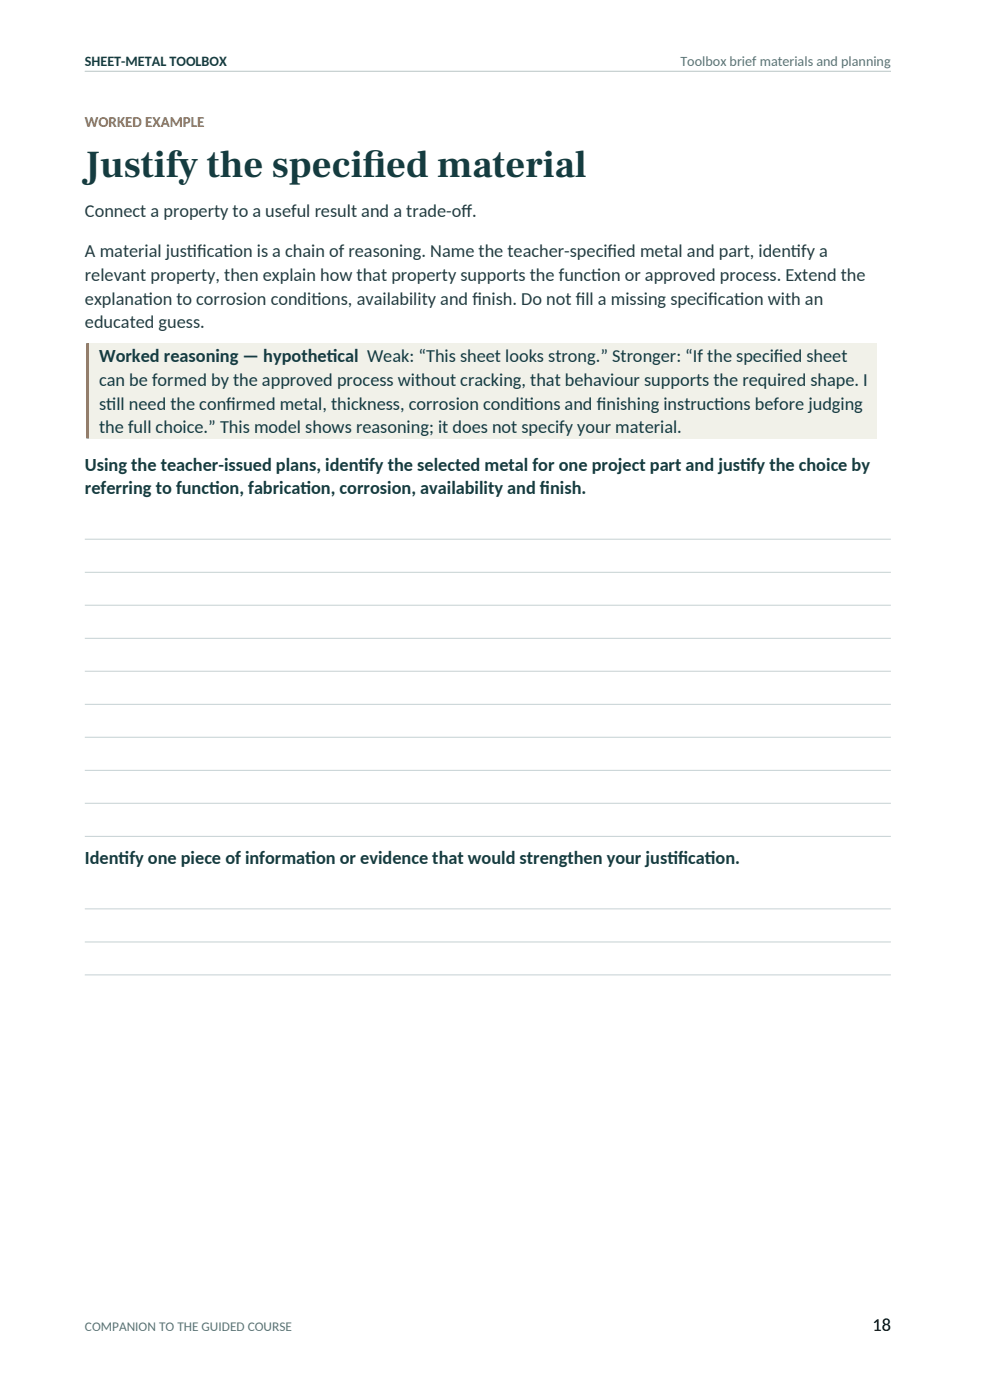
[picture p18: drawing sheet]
<svg xmlns="http://www.w3.org/2000/svg" width="210mm" height="297mm" viewBox="0 0 210 297" stroke-linecap="round" stroke-linejoin="round" font-family="sans-serif">
<defs><g id="words">
<g font-size="8.1" fill="#153c40">
<text x="18" y="37.6">Justify the specif</text>
<text x="76.9" y="37.6">ied material</text>
</g>
<g font-size="3.9" fill="#263b42">
<text x="18" y="45.9">Connect a property to a useful result and a trade-of</text>
<text x="97.9" y="45.9">f.</text>
<text x="18" y="54.5">A material justicat</text>
<text x="18" y="59.6">relevant property, then explain how that property supports the funct</text>
<text x="39.7" y="54.5">if</text>
<text x="47.4" y="54.5">ion is a chain of reasoning. Name the teacher-specif</text>
<text x="125.4" y="59.6">ion or approved process. Extend the</text>
<text x="128.9" y="54.5">ied metal and part, ident</text>
<text x="167.8" y="54.5">ify a</text>
<text x="18" y="64.6">explanat</text>
<text x="30.3" y="64.6">ion to corrosion condit</text>
<text x="66.1" y="64.6">ions, availability and f</text>
<text x="100.2" y="64.6">inish. Do not f</text>
<text x="122.1" y="64.6">ill a missing specif</text>
<text x="150.2" y="64.6">icat</text>
<text x="155.8" y="64.6">ion with an</text>
<text x="18" y="69.7">educated guess.</text>
</g>
<g font-size="3.9" fill="#153c40">
<text x="21" y="76.8">Worked reasoning — hypothet</text>
<text x="69.3" y="76.8">ical Weak: “This sheet looks strong.” Stronger: “If the specif</text>
<text x="164.2" y="76.8">ied sheet</text>
<text x="21" y="81.9">can be formed by the approved process without cracking, that behaviour supports the required shape. I</text>
<text x="21" y="86.9">st</text>
<text x="22.5" y="86.9">ill need the conf</text>
<text x="48" y="86.9">irmed metal, thickness, corrosion condit</text>
<text x="111.1" y="86.9">ions and f</text>
<text x="126.6" y="86.9">inishing instruct</text>
<text x="151.5" y="86.9">ions before judging</text>
<text x="21" y="92">the full choice.” This model shows reasoning; it does not specify your material.</text>
<text x="18" y="99.8">Using the teacher-issued plans, ident</text>
<text x="76.1" y="99.8">ify the selected metal for one project part and just</text>
<text x="157" y="99.8">ify the choice by</text>
<text x="18" y="104.9">referring to funct</text>
<text x="44.3" y="104.9">ion, fabricat</text>
<text x="63.7" y="104.9">ion, corrosion, availability and f</text>
<text x="114.5" y="104.9">inish.</text>
<text x="18" y="183.3">Ident</text>
<text x="25.2" y="183.3">ify one piece of informat</text>
<text x="64.8" y="183.3">ion or evidence that would strengthen your justicat</text>
<text x="141.6" y="183.3">if</text>
<text x="149.5" y="183.3">ion.</text>
</g>
<text font-size="3.9" x="185.1" y="282.5">18</text>
<text font-size="3.2" fill="#b66e3c" x="18" y="27">WORKED EXAMPLE</text>
<text font-size="3" fill="#153c40" x="18" y="14">SHEET-METAL TOOLBOX</text>
<text font-size="3" fill="#59717a" x="144.4" y="14">Toolbox brief materials and planning</text>
<text font-size="2.8" fill="#59717a" x="18" y="282.5">COMPANION TO THE GUIDED COURSE</text>
</g></defs>
<g fill="#f1f1e9">
<path d="M18.3 72.8h167.7v20.2h-167.7z" fill-rule="evenodd"/>
<path d="M18.3 72.8h167.7v20.2h-167.7z" fill-rule="evenodd"/>
</g>
<g fill="none" stroke="#c5d1d3" stroke-width=".21">
<path d="M18 15.1h171M18 114.4h171M18 121.4h171M18 128.4h171M18 135.4h171M18 142.4h171M18 149.4h171M18 156.4h171M18 163.4h171M18 170.4h171M18 177.4h171M18 192.8h171"/>
<path d="M18 199.8h171M18 206.8h171"/>
</g>
<path d="M18.6 72.8v20.2" fill="none" stroke="#b66e3c" stroke-width=".53"/>
<use href="#words"/>
</svg>
